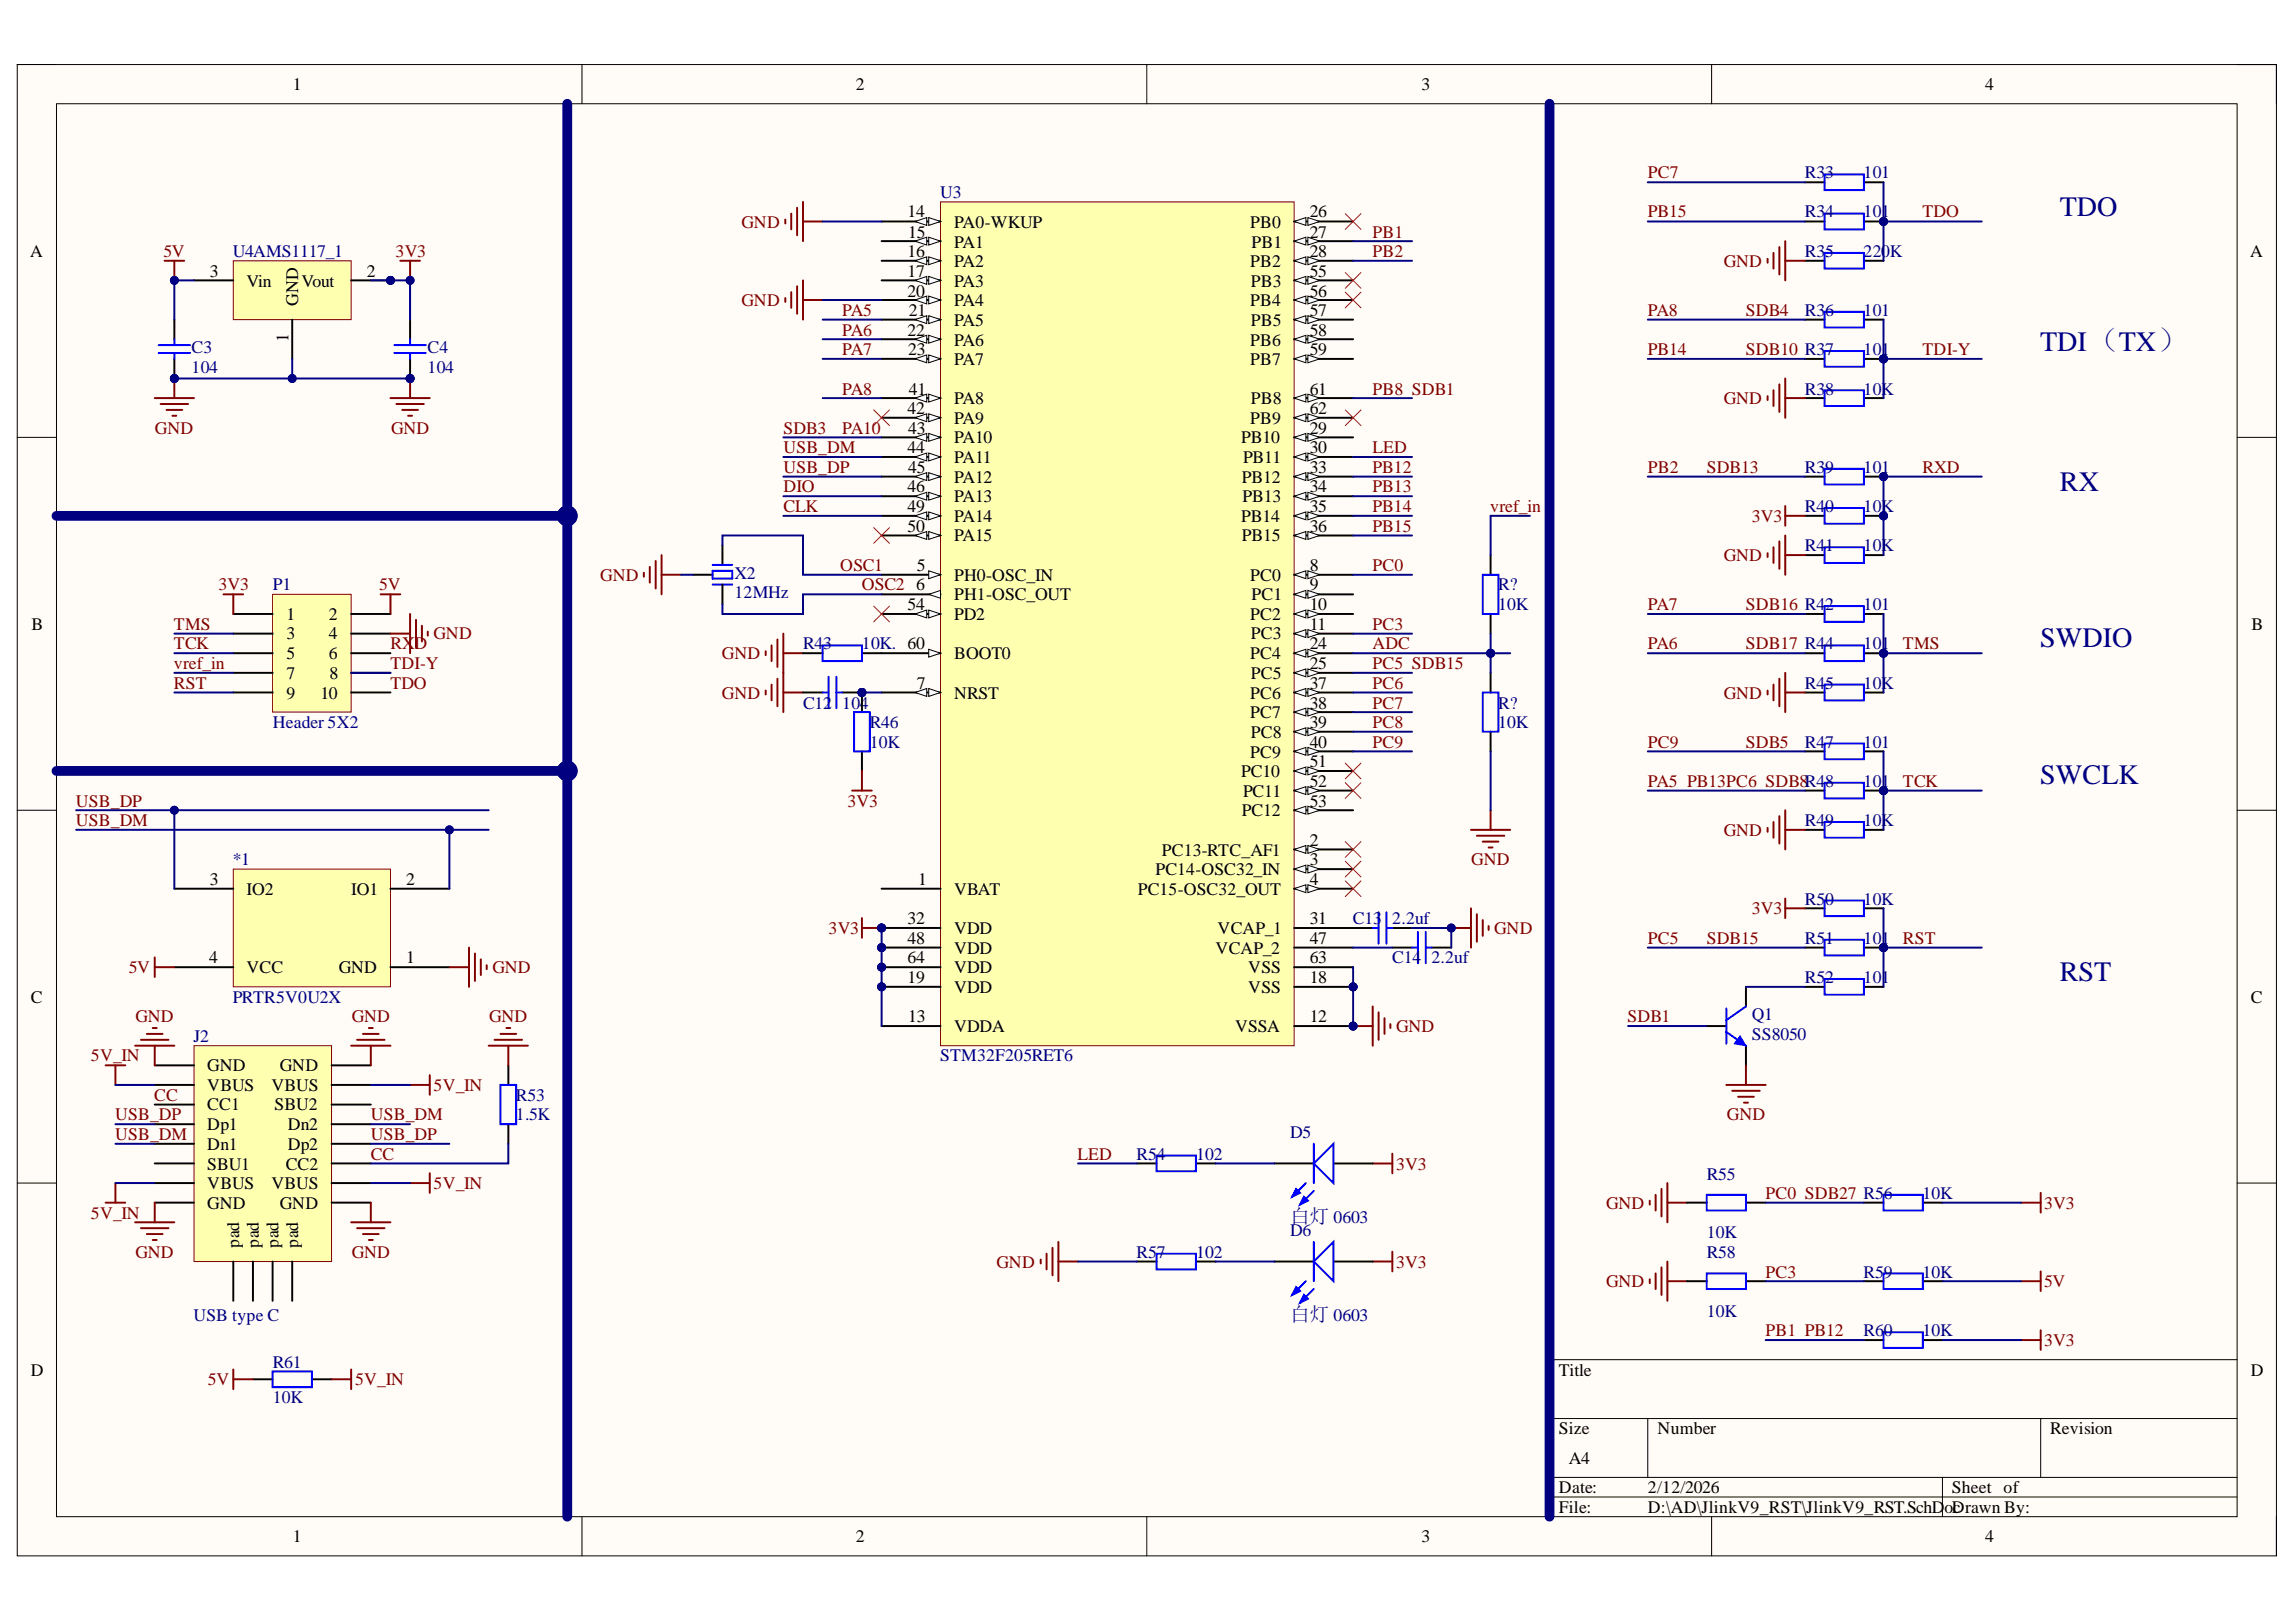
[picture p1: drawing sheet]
<svg xmlns="http://www.w3.org/2000/svg" width="297mm" height="210mm" viewBox="0 0 297 210" stroke-linecap="round" stroke-linejoin="round" font-family="sans-serif">
<defs><g id="words">
<g font-size="3.6" fill="#000080">
<text x="266.5" y="27.9">TDO</text>
<text x="263.9" y="45.5">TDI（TX）</text>
<text x="266.5" y="63.5">RX</text>
<text x="263.9" y="83.8">SWDIO</text>
<text x="263.9" y="101.5">SWCLK</text>
<text x="266.5" y="127">RST</text>
</g>
<g font-size="2.5" fill="#000080">
<text x="166.9" y="158.2">白灯 0603</text>
<text x="166.9" y="170.9">白灯 0603</text>
</g>
<g font-size="2.3">
<text x="37.9" y="11.7">1</text>
<text x="110.7" y="11.7">2</text>
<text x="183.9" y="11.7">3</text>
<text x="256.8" y="11.7">4</text>
<text x="117.4" y="28.1">14</text>
<text x="123.4" y="29.5">PA0-WKUP</text>
<text x="161.8" y="29.5">PB0</text>
<text x="169.4" y="28.1">26</text>
<text x="3.9" y="33.3">A</text>
<text x="27.2" y="35.8">3</text>
<text x="47.5" y="35.8">2</text>
<text x="117.4" y="33.3">16</text>
<text x="117.4" y="35.8">17</text>
<text x="117.5" y="30.8">15</text>
<text x="123.4" y="32">PA1</text>
<text x="123.4" y="34.6">PA2</text>
<text x="161.8" y="34.6">PB2</text>
<text x="161.9" y="32">PB1</text>
<text x="169.4" y="30.8">27</text>
<text x="169.4" y="33.3">28</text>
<text x="169.4" y="35.8">55</text>
<text x="291.1" y="33.3">A</text>
<text x="31.9" y="37.1">Vin</text>
<text x="38.6" y="39.6" transform="rotate(-90 38.6 39.6)">GND</text>
<text x="39" y="37.1">Vout</text>
<text x="117.4" y="38.4">20</text>
<text x="117.6" y="40.9">21</text>
<text x="123.4" y="37.1">PA3</text>
<text x="123.4" y="39.6">PA4</text>
<text x="161.8" y="39.6">PB4</text>
<text x="161.8" y="37.1">PB3</text>
<text x="169.4" y="38.4">56</text>
<text x="169.4" y="40.9">57</text>
<text x="37.3" y="44.3" transform="rotate(-90 37.3 44.3)">1</text>
<text x="117.4" y="43.4">22</text>
<text x="117.5" y="46">23</text>
<text x="123.4" y="42.2">PA5</text>
<text x="123.4" y="44.7">PA6</text>
<text x="123.4" y="47.2">PA7</text>
<text x="161.8" y="44.7">PB6</text>
<text x="161.8" y="47.2">PB7</text>
<text x="161.8" y="42.2">PB5</text>
<text x="169.4" y="43.4">58</text>
<text x="169.4" y="46">59</text>
<text x="117.4" y="53.6">42</text>
<text x="117.6" y="51.1">41</text>
<text x="123.4" y="52.3">PA8</text>
<text x="161.8" y="52.3">PB8</text>
<text x="169.4" y="51.1">61</text>
<text x="169.4" y="53.6">62</text>
<text x="117.4" y="58.7">44</text>
<text x="117.5" y="56.1">43</text>
<text x="123.4" y="54.9">PA9</text>
<text x="123.4" y="57.4">PA10</text>
<text x="123.4" y="59.9">PA11</text>
<text x="160.6" y="57.4">PB10</text>
<text x="160.8" y="59.9">PB11</text>
<text x="161.8" y="54.9">PB9</text>
<text x="169.4" y="56.1">29</text>
<text x="169.4" y="58.7">30</text>
<text x="117.4" y="63.7">46</text>
<text x="117.5" y="61.2">45</text>
<text x="123.4" y="62.5">PA12</text>
<text x="123.4" y="65">PA13</text>
<text x="160.7" y="62.5">PB12</text>
<text x="160.7" y="65">PB13</text>
<text x="169.4" y="61.2">33</text>
<text x="169.4" y="63.7">34</text>
<text x="117.4" y="66.3">49</text>
<text x="117.4" y="68.8">50</text>
<text x="123.4" y="67.5">PA14</text>
<text x="123.4" y="70.1">PA15</text>
<text x="160.6" y="67.5">PB14</text>
<text x="160.7" y="70.1">PB15</text>
<text x="169.4" y="66.3">35</text>
<text x="169.4" y="68.8">36</text>
<text x="118.5" y="76.4">6</text>
<text x="118.6" y="73.9">5</text>
<text x="123.4" y="75.1">PH0-OSC_IN</text>
<text x="123.4" y="77.7">PH1-OSC_OUT</text>
<text x="161.8" y="75.1">PC0</text>
<text x="161.9" y="77.7">PC1</text>
<text x="169.4" y="73.9">8</text>
<text x="169.4" y="76.4">9</text>
<text x="4.1" y="81.5">B</text>
<text x="37.1" y="80.2">1</text>
<text x="37.1" y="82.8">3</text>
<text x="42.6" y="80.2">2</text>
<text x="42.6" y="82.8">4</text>
<text x="117.4" y="78.9">54</text>
<text x="123.4" y="80.2">PD2</text>
<text x="161.8" y="80.2">PC2</text>
<text x="161.8" y="82.8">PC3</text>
<text x="169.4" y="78.9">10</text>
<text x="169.4" y="81.5">11</text>
<text x="291.3" y="81.5">B</text>
<text x="37.1" y="85.3">5</text>
<text x="37.1" y="87.8">7</text>
<text x="42.6" y="85.3">6</text>
<text x="42.6" y="87.8">8</text>
<text x="118.6" y="89.2">7</text>
<text x="123.4" y="85.3">BOOT0</text>
<text x="161.8" y="85.3">PC4</text>
<text x="161.8" y="87.8">PC5</text>
<text x="169.4" y="84">24</text>
<text x="169.4" y="86.6">25</text>
<text x="169.4" y="89.2">37</text>
<text x="37.1" y="90.4">9</text>
<text x="41.5" y="90.4">10</text>
<text x="123.4" y="90.4">NRST</text>
<text x="161.8" y="90.4">PC6</text>
<text x="161.8" y="93">PC7</text>
<text x="161.8" y="95.5">PC8</text>
<text x="169.4" y="91.7">38</text>
<text x="169.4" y="94.2">39</text>
<text x="160.6" y="100.6">PC10</text>
<text x="161.8" y="98.1">PC9</text>
<text x="169.4" y="96.8">40</text>
<text x="169.4" y="99.3">51</text>
<text x="169.4" y="101.9">52</text>
<text x="160.7" y="105.7">PC12</text>
<text x="160.8" y="103.1">PC11</text>
<text x="169.4" y="104.4">53</text>
<text x="149.5" y="113.3">PC14-OSC32_IN</text>
<text x="150.3" y="110.7">PC13-RTC_AF1</text>
<text x="169.4" y="109.5">2</text>
<text x="169.4" y="112">3</text>
<text x="27.2" y="114.5">3</text>
<text x="31.9" y="115.8">IO2</text>
<text x="45.4" y="115.8">IO1</text>
<text x="52.5" y="114.5">2</text>
<text x="117.4" y="119.6">32</text>
<text x="118.8" y="114.5">1</text>
<text x="123.4" y="115.8">VBAT</text>
<text x="147.2" y="115.8">PC15-OSC32_OUT</text>
<text x="169.4" y="114.5">4</text>
<text x="169.4" y="119.6">31</text>
<text x="27.1" y="124.7">4</text>
<text x="31.9" y="125.9">VCC</text>
<text x="43.8" y="125.9">GND</text>
<text x="52.5" y="124.7">1</text>
<text x="117.4" y="122.1">48</text>
<text x="117.4" y="124.7">64</text>
<text x="123.4" y="120.9">VDD</text>
<text x="123.4" y="123.4">VDD</text>
<text x="123.4" y="125.9">VDD</text>
<text x="157.3" y="123.4">VCAP_2</text>
<text x="157.5" y="120.9">VCAP_1</text>
<text x="161.5" y="125.9">VSS</text>
<text x="169.4" y="122.1">47</text>
<text x="169.4" y="124.7">63</text>
<text x="4" y="129.7">C</text>
<text x="117.4" y="127.2">19</text>
<text x="123.4" y="128.5">VDD</text>
<text x="161.5" y="128.5">VSS</text>
<text x="169.4" y="127.2">18</text>
<text x="291.2" y="129.7">C</text>
<text x="117.5" y="132.3">13</text>
<text x="123.4" y="133.6">VDDA</text>
<text x="159.8" y="133.6">VSSA</text>
<text x="169.4" y="132.3">12</text>
<text x="26.8" y="138.6">GND</text>
<text x="26.8" y="141.2">VBUS</text>
<text x="26.8" y="143.7">CC1</text>
<text x="35.1" y="141.2">VBUS</text>
<text x="35.5" y="143.7">SBU2</text>
<text x="36.2" y="138.6">GND</text>
<text x="26.8" y="146.2">Dp1</text>
<text x="26.8" y="148.9">Dn1</text>
<text x="37.2" y="148.9">Dp2</text>
<text x="37.2" y="146.2">Dn2</text>
<text x="26.8" y="151.4">SBU1</text>
<text x="26.8" y="153.9">VBUS</text>
<text x="35.1" y="153.9">VBUS</text>
<text x="37" y="151.4">CC2</text>
<text x="26.8" y="156.5">GND</text>
<text x="31" y="161.4" transform="rotate(-90 31 161.4)">pad</text>
<text x="33.5" y="161.4" transform="rotate(-90 33.5 161.4)">pad</text>
<text x="36" y="161.4" transform="rotate(-90 36 161.4)">pad</text>
<text x="36.2" y="156.5">GND</text>
<text x="38.6" y="161.4" transform="rotate(-90 38.6 161.4)">pad</text>
<text x="4" y="178">D</text>
<text x="201.7" y="178">Title</text>
<text x="291.2" y="178">D</text>
<text x="201.7" y="185.6">Size</text>
<text x="214.5" y="185.6">Number</text>
<text x="265.2" y="185.6">Revision</text>
<text x="203" y="189.4">A4</text>
<text x="201.7" y="193.2">Date:</text>
<text x="201.7" y="195.8">File:</text>
<text x="213.2" y="193.2">2/12/2026</text>
<text x="213.2" y="195.8">D:\AD\JlinkV9_RST\JlinkV9_RST.SchD</text>
<text x="251.5" y="195.8">oDrawn By:</text>
<text x="252.5" y="193.2">Sheet of</text>
<text x="252.6" y="195.8">c</text>
<text x="37.9" y="199.6">1</text>
<text x="110.7" y="199.6">2</text>
<text x="183.9" y="199.6">3</text>
<text x="256.8" y="199.6">4</text>
</g>
<g font-size="2.3" fill="#800000">
<text x="213.2" y="23.1">PC7</text>
<text x="95.9" y="29.5">GND</text>
<text x="213.2" y="28.1">PB15</text>
<text x="248.7" y="28.1">TDO</text>
<text x="21.1" y="33.3">5V</text>
<text x="51.2" y="33.3">3V3</text>
<text x="177.6" y="33.3">PB2</text>
<text x="177.6" y="30.8">PB1</text>
<text x="223" y="34.6">GND</text>
<text x="95.9" y="39.6">GND</text>
<text x="109" y="40.9">PA5</text>
<text x="213.2" y="40.9">PA8</text>
<text x="225.9" y="40.9">SDB4</text>
<text x="109" y="46">PA7</text>
<text x="109" y="43.4">PA6</text>
<text x="213.2" y="46">PB14</text>
<text x="225.9" y="46">SDB10 R3</text>
<text x="248.7" y="46">TDI-Y</text>
<text x="109" y="51.1">PA8</text>
<text x="177.6" y="51.1">PB8 SDB1</text>
<text x="223" y="52.3">GND</text>
<text x="20" y="56.1">GND</text>
<text x="50.6" y="56.1">GND</text>
<text x="101.3" y="58.7">USB_DM</text>
<text x="101.3" y="56.1">SDB3</text>
<text x="109" y="56.1">PA10</text>
<text x="177.6" y="58.7">LED</text>
<text x="101.3" y="61.2">USB_DP</text>
<text x="101.3" y="63.7">DIO</text>
<text x="177.6" y="63.7">PB13</text>
<text x="177.6" y="61.2">PB12</text>
<text x="213.2" y="61.2">PB2</text>
<text x="220.8" y="61.2">SDB13</text>
<text x="248.7" y="61.2">RXD</text>
<text x="101.3" y="66.3">CLK</text>
<text x="177.6" y="66.3">PB14</text>
<text x="177.6" y="68.8">PB15</text>
<text x="192.8" y="66.3">vref_in</text>
<text x="226.6" y="67.5">3V3</text>
<text x="28.3" y="76.4">3V3</text>
<text x="49.1" y="76.4">5V</text>
<text x="77.7" y="75.1">GND</text>
<text x="108.7" y="73.9">OSC1</text>
<text x="111.5" y="76.4">OSC2</text>
<text x="177.6" y="73.9">PC0</text>
<text x="223" y="72.6">GND</text>
<text x="22.5" y="81.5">TMS</text>
<text x="56.1" y="82.8">GND</text>
<text x="177.6" y="81.5">PC3</text>
<text x="213.2" y="78.9">PA7</text>
<text x="225.9" y="78.9">SDB16 R4</text>
<text x="22.5" y="84">TCK</text>
<text x="22.5" y="89.2">RST</text>
<text x="22.5" y="86.6">vref_in</text>
<text x="50.5" y="89.2">TDO</text>
<text x="50.5" y="84">RX</text>
<text x="50.5" y="86.6">TDI-Y</text>
<text x="53.6" y="84">D</text>
<text x="93.4" y="85.3">GND</text>
<text x="177.6" y="89.2">PC6</text>
<text x="177.6" y="86.6">PC5 SDB15</text>
<text x="177.6" y="84">ADC</text>
<text x="213.2" y="84">PA6</text>
<text x="225.9" y="84">SDB17 R4</text>
<text x="246.2" y="84">TMS</text>
<text x="93.4" y="90.4">GND</text>
<text x="177.6" y="91.7">PC7</text>
<text x="177.6" y="94.2">PC8</text>
<text x="223" y="90.4">GND</text>
<text x="177.6" y="96.8">PC9</text>
<text x="213.2" y="101.9">PA5 PB13PC6 SDB8R4</text>
<text x="213.2" y="96.8">PC9</text>
<text x="225.9" y="96.8">SDB5</text>
<text x="246.2" y="101.9">TCK</text>
<text x="9.8" y="106.9">USB_DM</text>
<text x="9.8" y="104.4">USB_DP</text>
<text x="109.6" y="104.4">3V3</text>
<text x="190.3" y="112">GND</text>
<text x="223" y="108.2">GND</text>
<text x="226.6" y="118.3">3V3</text>
<text x="16.7" y="125.9">5V</text>
<text x="63.7" y="125.9">GND</text>
<text x="107.2" y="120.9">3V3</text>
<text x="193.3" y="120.9">GND</text>
<text x="213.2" y="122.1">PC5</text>
<text x="220.8" y="122.1">SDB15</text>
<text x="246.2" y="122.1">RST</text>
<text x="11.8" y="137.4">5V_IN</text>
<text x="17.5" y="132.3">GND</text>
<text x="45.5" y="132.3">GND</text>
<text x="63.3" y="132.3">GND</text>
<text x="180.6" y="133.6">GND</text>
<text x="210.6" y="132.3">SDB1</text>
<text x="20" y="142.4">CC</text>
<text x="56.1" y="141.2">5V_IN</text>
<text x="14.9" y="145">USB_DP</text>
<text x="14.9" y="147.5">USB_DM</text>
<text x="48" y="145">USB_DM</text>
<text x="48" y="147.5">USB_DP</text>
<text x="223.4" y="145">GND</text>
<text x="48" y="150.1">CC</text>
<text x="56.1" y="153.9">5V_IN</text>
<text x="139.4" y="150.1">LED</text>
<text x="180.6" y="151.4">3V3</text>
<text x="228.4" y="155.2">PC0 SDB27 R5</text>
<text x="11.8" y="157.7">5V_IN</text>
<text x="207.8" y="156.5">GND</text>
<text x="264.5" y="156.5">3V3</text>
<text x="17.5" y="162.8">GND</text>
<text x="45.5" y="162.8">GND</text>
<text x="128.9" y="164.1">GND</text>
<text x="180.6" y="164.1">3V3</text>
<text x="207.8" y="166.6">GND</text>
<text x="228.4" y="165.3">PC3</text>
<text x="264.5" y="166.6">5V</text>
<text x="228.4" y="172.9">PB1 PB12</text>
<text x="26.9" y="179.3">5V</text>
<text x="45.9" y="179.3">5V_IN</text>
<text x="264.5" y="174.2">3V3</text>
</g>
<g font-size="2.3" fill="#000080">
<text x="233.5" y="23.1">R3</text>
<text x="236.1" y="23.1">3</text>
<text x="241.1" y="23.1">101</text>
<text x="121.7" y="25.6">U3</text>
<text x="233.5" y="28.1">R3</text>
<text x="236.1" y="28.1">4</text>
<text x="241.1" y="28.1">101</text>
<text x="30.1" y="33.3">U4AMS1117_1</text>
<text x="233.5" y="33.3">R3</text>
<text x="236.1" y="33.3">5</text>
<text x="241.1" y="33.3">220K</text>
<text x="233.5" y="40.9">R3</text>
<text x="236.1" y="40.9">6</text>
<text x="241.1" y="40.9">101</text>
<text x="24.8" y="45.7">C3</text>
<text x="55.3" y="45.7">C4</text>
<text x="236.1" y="46">7</text>
<text x="241.1" y="46">101</text>
<text x="24.8" y="48.3">104</text>
<text x="55.3" y="48.3">104</text>
<text x="233.5" y="51.1">R3</text>
<text x="236.1" y="51.1">8</text>
<text x="241.1" y="51.1">10K</text>
<text x="233.5" y="61.2">R3</text>
<text x="236.1" y="61.2">9</text>
<text x="241.1" y="61.2">101</text>
<text x="233.5" y="66.3">R4</text>
<text x="233.5" y="71.3">R4</text>
<text x="236.1" y="66.3">0</text>
<text x="236.1" y="71.3">1</text>
<text x="241.1" y="66.3">10K</text>
<text x="241.1" y="71.3">10K</text>
<text x="35.3" y="76.4">P1</text>
<text x="95" y="74.9">X2</text>
<text x="95" y="77.4">12MHz</text>
<text x="193.8" y="76.4">R?</text>
<text x="193.8" y="78.9">10K</text>
<text x="236.1" y="78.9">2</text>
<text x="241.1" y="78.9">101</text>
<text x="103.9" y="84">R4</text>
<text x="106.5" y="84">3</text>
<text x="111.5" y="84">10K. 60</text>
<text x="233.5" y="89.2">R4</text>
<text x="236.1" y="84">4</text>
<text x="236.1" y="89.2">5</text>
<text x="241.1" y="84">101</text>
<text x="241.1" y="89.2">10K</text>
<text x="35.3" y="94.2">Header 5X2</text>
<text x="103.9" y="91.7">C12</text>
<text x="109" y="91.7">104</text>
<text x="112.5" y="94.2">R46</text>
<text x="193.8" y="94.2">10K</text>
<text x="193.8" y="91.7">R?</text>
<text x="112.5" y="96.8">10K</text>
<text x="233.5" y="96.8">R4</text>
<text x="236.1" y="101.9">8</text>
<text x="236.1" y="96.8">7</text>
<text x="241.1" y="101.9">101</text>
<text x="241.1" y="96.8">101</text>
<text x="233.5" y="106.9">R4</text>
<text x="236.1" y="106.9">9</text>
<text x="241.1" y="106.9">10K</text>
<text x="30.1" y="112">*1</text>
<text x="175" y="119.6">C13</text>
<text x="180.1" y="119.6">2.2uf</text>
<text x="233.5" y="117.1">R5</text>
<text x="236.1" y="117.1">0</text>
<text x="241.1" y="117.1">10K</text>
<text x="180.1" y="124.7">C14</text>
<text x="185.2" y="124.7">2.2uf</text>
<text x="233.5" y="122.1">R5</text>
<text x="236.1" y="122.1">1</text>
<text x="241.1" y="122.1">101</text>
<text x="30.1" y="129.7">PRTR5V0U2X</text>
<text x="233.5" y="127.2">R5</text>
<text x="236.1" y="127.2">2</text>
<text x="241.1" y="127.2">101</text>
<text x="25" y="134.8">J2</text>
<text x="121.7" y="137.4">STM32F205RET6</text>
<text x="226.6" y="132">Q1</text>
<text x="226.6" y="134.6">SS8050</text>
<text x="66.7" y="142.4">R53</text>
<text x="66.7" y="145">1.5K</text>
<text x="166.9" y="147.2">D5</text>
<text x="147" y="150.1">R5</text>
<text x="149.7" y="150.1">4</text>
<text x="154.7" y="150.1">102</text>
<text x="220.8" y="152.7">R55</text>
<text x="243.7" y="155.2">6</text>
<text x="248.7" y="155.2">10K</text>
<text x="166.9" y="160">D6</text>
<text x="220.8" y="160.3">10K</text>
<text x="147" y="162.8">R5</text>
<text x="149.7" y="162.8">7</text>
<text x="154.7" y="162.8">102</text>
<text x="220.8" y="162.8">R58</text>
<text x="241.1" y="165.3">R5</text>
<text x="243.7" y="165.3">9</text>
<text x="248.7" y="165.3">10K</text>
<text x="25" y="170.9">USB type C</text>
<text x="220.8" y="170.4">10K</text>
<text x="241.1" y="172.9">R6</text>
<text x="243.7" y="172.9">0</text>
<text x="248.7" y="172.9">10K</text>
<text x="35.3" y="177">R61</text>
<text x="35.3" y="181.6">10K</text>
</g>
</g></defs>
<path d="M2.2 8.4h292.3v192.9h-292.3z" fill-rule="evenodd" fill="#fffcf8"/>
<path d="M2.2 8.4h292.3v192.9h-292.3z" fill="none" stroke="#000" stroke-width=".13"/>
<path d="M7.3 13.4h282.1v182.9h-282.1z" fill-rule="evenodd" fill="#fffcf8"/>
<g fill="none" stroke="#000" stroke-width=".13">
<path d="M2.2 8.3h5.1M7.3 13.4h282.1v182.9h-282.1zM75.3 8.3v5.1M148.4 8.3v5.1M221.4 8.4v5M289.4 8.4h5.1v5M2.2 56.6h5.1M289.4 56.6h5.1M2.2 104.9h5.1M289.4 104.9h5.1M2.2 153.1h5.1M289.4 153.1h5.1"/>
<path d="M289.4 176h-88.9v20.3M75.3 196.3v5M148.4 196.3v5M200.5 183.6h88.9M200.5 191.2h88.9M200.5 193.7h88.9M213.2 183.6v7.6M221.4 196.3v5M251.3 191.2v5.1M264 183.6v7.6M294.5 196.3v5"/>
</g>
<circle cx="114.1" cy="120.1" r=".51" fill="#000080"/>
<circle cx="114.1" cy="120.1" r=".51" fill="none" stroke="#000080" stroke-width=".13"/>
<circle cx="114.1" cy="122.6" r=".51" fill="#000080"/>
<circle cx="114.1" cy="122.6" r=".51" fill="none" stroke="#000080" stroke-width=".13"/>
<circle cx="114.1" cy="125.2" r=".51" fill="#000080"/>
<circle cx="114.1" cy="125.2" r=".51" fill="none" stroke="#000080" stroke-width=".13"/>
<circle cx="114.1" cy="127.7" r=".51" fill="#000080"/>
<circle cx="114.1" cy="127.7" r=".51" fill="none" stroke="#000080" stroke-width=".13"/>
<circle cx="175.1" cy="127.7" r=".51" fill="#000080"/>
<circle cx="175.1" cy="127.7" r=".51" fill="none" stroke="#000080" stroke-width=".13"/>
<circle cx="175.1" cy="132.8" r=".51" fill="#000080"/>
<circle cx="175.1" cy="132.8" r=".51" fill="none" stroke="#000080" stroke-width=".13"/>
<path d="M121.7 26.1h45.7v109.2h-45.7z" fill-rule="evenodd" fill="#ffffb0"/>
<path d="M121.7 26.1h45.7v109.2h-45.7z" fill="none" stroke="#800000" stroke-width=".13"/>
<path d="M114.1 84.5h7.6" fill="none" stroke="#000" stroke-width=".25"/>
<path d="M120.2 84l1.5 .5-1.5 .5z" fill="#f8fcff"/>
<path d="M120.2 84l1.5 .5-1.5 .5z" fill="none" stroke="#000" stroke-width=".13"/>
<path d="M114.1 89.6h7.6" fill="none" stroke="#000" stroke-width=".25"/>
<path d="M120.2 89.1l1.5 .5-1.5 .5z" fill="#f8fcff"/>
<path d="M120.2 89.1l1.5 .5-1.5 .5z" fill="none" stroke="#000" stroke-width=".13"/>
<path d="M118.4 89.6l1.5-.5v1z" fill="#f8fcff"/>
<path d="M118.4 89.6l1.5-.5v1z" fill="none" stroke="#000" stroke-width=".13"/>
<path d="M114.1 74.4h7.6" fill="none" stroke="#000" stroke-width=".25"/>
<path d="M120.2 73.9l1.5 .5-1.5 .5z" fill="#f8fcff"/>
<path d="M120.2 73.9l1.5 .5-1.5 .5z" fill="none" stroke="#000" stroke-width=".13"/>
<path d="M114.1 76.9h7.6" fill="none" stroke="#000" stroke-width=".25"/>
<path d="M120.2 76.9l1.5-.5v1z" fill="#f8fcff"/>
<path d="M120.2 76.9l1.5-.5v1z" fill="none" stroke="#000" stroke-width=".13"/>
<path d="M114.1 28.7h7.6" fill="none" stroke="#000" stroke-width=".25"/>
<path d="M120.2 28.2l1.5 .5-1.5 .5z" fill="#f8fcff"/>
<path d="M120.2 28.2l1.5 .5-1.5 .5z" fill="none" stroke="#000" stroke-width=".13"/>
<path d="M118.4 28.7l1.5-.5v1z" fill="#f8fcff"/>
<path d="M118.4 28.7l1.5-.5v1z" fill="none" stroke="#000" stroke-width=".13"/>
<path d="M114.1 31.2h7.6" fill="none" stroke="#000" stroke-width=".25"/>
<path d="M120.2 30.7l1.5 .5-1.5 .5z" fill="#f8fcff"/>
<path d="M120.2 30.7l1.5 .5-1.5 .5z" fill="none" stroke="#000" stroke-width=".13"/>
<path d="M118.4 31.2l1.5-.5v1z" fill="#f8fcff"/>
<path d="M118.4 31.2l1.5-.5v1z" fill="none" stroke="#000" stroke-width=".13"/>
<path d="M114.1 33.7h7.6" fill="none" stroke="#000" stroke-width=".25"/>
<path d="M120.2 33.2l1.5 .5-1.5 .6z" fill="#f8fcff"/>
<path d="M120.2 33.2l1.5 .5-1.5 .6z" fill="none" stroke="#000" stroke-width=".13"/>
<path d="M118.4 33.7l1.5-.5v1.1z" fill="#f8fcff"/>
<path d="M118.4 33.7l1.5-.5v1.1z" fill="none" stroke="#000" stroke-width=".13"/>
<path d="M114.1 36.3h7.6" fill="none" stroke="#000" stroke-width=".25"/>
<path d="M120.2 35.8l1.5 .5-1.5 .5z" fill="#f8fcff"/>
<path d="M120.2 35.8l1.5 .5-1.5 .5z" fill="none" stroke="#000" stroke-width=".13"/>
<path d="M118.4 36.3l1.5-.5v1z" fill="#f8fcff"/>
<path d="M118.4 36.3l1.5-.5v1z" fill="none" stroke="#000" stroke-width=".13"/>
<path d="M114.1 38.8h7.6" fill="none" stroke="#000" stroke-width=".25"/>
<path d="M120.2 38.3l1.5 .5-1.5 .5z" fill="#f8fcff"/>
<path d="M120.2 38.3l1.5 .5-1.5 .5z" fill="none" stroke="#000" stroke-width=".13"/>
<path d="M118.4 38.8l1.5-.5v1z" fill="#f8fcff"/>
<path d="M118.4 38.8l1.5-.5v1z" fill="none" stroke="#000" stroke-width=".13"/>
<path d="M114.1 41.4h7.6" fill="none" stroke="#000" stroke-width=".25"/>
<path d="M120.2 40.9l1.5 .5-1.5 .5z" fill="#f8fcff"/>
<path d="M120.2 40.9l1.5 .5-1.5 .5z" fill="none" stroke="#000" stroke-width=".13"/>
<path d="M118.4 41.4l1.5-.5v1z" fill="#f8fcff"/>
<path d="M118.4 41.4l1.5-.5v1z" fill="none" stroke="#000" stroke-width=".13"/>
<path d="M114.1 43.9h7.6" fill="none" stroke="#000" stroke-width=".25"/>
<path d="M120.2 43.4l1.5 .5-1.5 .5z" fill="#f8fcff"/>
<path d="M120.2 43.4l1.5 .5-1.5 .5z" fill="none" stroke="#000" stroke-width=".13"/>
<path d="M118.4 43.9l1.5-.5v1z" fill="#f8fcff"/>
<path d="M118.4 43.9l1.5-.5v1z" fill="none" stroke="#000" stroke-width=".13"/>
<path d="M114.1 46.4h7.6" fill="none" stroke="#000" stroke-width=".25"/>
<path d="M120.2 45.9l1.5 .5-1.5 .5z" fill="#f8fcff"/>
<path d="M120.2 45.9l1.5 .5-1.5 .5z" fill="none" stroke="#000" stroke-width=".13"/>
<path d="M118.4 46.4l1.5-.5v1z" fill="#f8fcff"/>
<path d="M118.4 46.4l1.5-.5v1z" fill="none" stroke="#000" stroke-width=".13"/>
<path d="M114.1 51.5h7.6" fill="none" stroke="#000" stroke-width=".25"/>
<path d="M120.2 51l1.5 .5-1.5 .5z" fill="#f8fcff"/>
<path d="M120.2 51l1.5 .5-1.5 .5z" fill="none" stroke="#000" stroke-width=".13"/>
<path d="M118.4 51.5l1.5-.5v1z" fill="#f8fcff"/>
<path d="M118.4 51.5l1.5-.5v1z" fill="none" stroke="#000" stroke-width=".13"/>
<path d="M114.1 54.1h7.6" fill="none" stroke="#000" stroke-width=".25"/>
<path d="M120.2 53.6l1.5 .5-1.5 .5z" fill="#f8fcff"/>
<path d="M120.2 53.6l1.5 .5-1.5 .5z" fill="none" stroke="#000" stroke-width=".13"/>
<path d="M118.4 54.1l1.5-.5v1z" fill="#f8fcff"/>
<path d="M118.4 54.1l1.5-.5v1z" fill="none" stroke="#000" stroke-width=".13"/>
<path d="M114.1 56.6h7.6" fill="none" stroke="#000" stroke-width=".25"/>
<path d="M120.2 56.1l1.5 .5-1.5 .5z" fill="#f8fcff"/>
<path d="M120.2 56.1l1.5 .5-1.5 .5z" fill="none" stroke="#000" stroke-width=".13"/>
<path d="M118.4 56.6l1.5-.5v1z" fill="#f8fcff"/>
<path d="M118.4 56.6l1.5-.5v1z" fill="none" stroke="#000" stroke-width=".13"/>
<path d="M114.1 59.1h7.6" fill="none" stroke="#000" stroke-width=".25"/>
<path d="M120.2 58.6l1.5 .5-1.5 .5z" fill="#f8fcff"/>
<path d="M120.2 58.6l1.5 .5-1.5 .5z" fill="none" stroke="#000" stroke-width=".13"/>
<path d="M118.4 59.1l1.5-.5v1z" fill="#f8fcff"/>
<path d="M118.4 59.1l1.5-.5v1z" fill="none" stroke="#000" stroke-width=".13"/>
<path d="M114.1 61.7h7.6" fill="none" stroke="#000" stroke-width=".25"/>
<path d="M120.2 61.2l1.5 .5-1.5 .5z" fill="#f8fcff"/>
<path d="M120.2 61.2l1.5 .5-1.5 .5z" fill="none" stroke="#000" stroke-width=".13"/>
<path d="M118.4 61.7l1.5-.5v1z" fill="#f8fcff"/>
<path d="M118.4 61.7l1.5-.5v1z" fill="none" stroke="#000" stroke-width=".13"/>
<path d="M114.1 64.2h7.6" fill="none" stroke="#000" stroke-width=".25"/>
<path d="M120.2 63.7l1.5 .5-1.5 .5z" fill="#f8fcff"/>
<path d="M120.2 63.7l1.5 .5-1.5 .5z" fill="none" stroke="#000" stroke-width=".13"/>
<path d="M118.4 64.2l1.5-.5v1z" fill="#f8fcff"/>
<path d="M118.4 64.2l1.5-.5v1z" fill="none" stroke="#000" stroke-width=".13"/>
<path d="M114.1 66.8h7.6" fill="none" stroke="#000" stroke-width=".25"/>
<path d="M120.2 66.2l1.5 .6-1.5 .5z" fill="#f8fcff"/>
<path d="M120.2 66.2l1.5 .6-1.5 .5z" fill="none" stroke="#000" stroke-width=".13"/>
<path d="M118.4 66.8l1.5-.6v1.1z" fill="#f8fcff"/>
<path d="M118.4 66.8l1.5-.6v1.1z" fill="none" stroke="#000" stroke-width=".13"/>
<path d="M114.1 69.3h7.6" fill="none" stroke="#000" stroke-width=".25"/>
<path d="M120.2 68.8l1.5 .5-1.5 .5z" fill="#f8fcff"/>
<path d="M120.2 68.8l1.5 .5-1.5 .5z" fill="none" stroke="#000" stroke-width=".13"/>
<path d="M118.4 69.3l1.5-.5v1z" fill="#f8fcff"/>
<path d="M118.4 69.3l1.5-.5v1z" fill="none" stroke="#000" stroke-width=".13"/>
<path d="M167.4 28.7h7.7" fill="none" stroke="#000" stroke-width=".25"/>
<path d="M167.4 28.7l1.5-.5v1z" fill="#f8fcff"/>
<path d="M167.4 28.7l1.5-.5v1z" fill="none" stroke="#000" stroke-width=".13"/>
<path d="M169.2 28.2l1.5 .5-1.5 .5z" fill="#f8fcff"/>
<path d="M169.2 28.2l1.5 .5-1.5 .5z" fill="none" stroke="#000" stroke-width=".13"/>
<path d="M167.4 31.2h7.7" fill="none" stroke="#000" stroke-width=".25"/>
<path d="M167.4 31.2l1.5-.5v1z" fill="#f8fcff"/>
<path d="M167.4 31.2l1.5-.5v1z" fill="none" stroke="#000" stroke-width=".13"/>
<path d="M169.2 30.7l1.5 .5-1.5 .5z" fill="#f8fcff"/>
<path d="M169.2 30.7l1.5 .5-1.5 .5z" fill="none" stroke="#000" stroke-width=".13"/>
<path d="M167.4 33.7h7.7" fill="none" stroke="#000" stroke-width=".25"/>
<path d="M167.4 33.7l1.5-.5v1.1z" fill="#f8fcff"/>
<path d="M167.4 33.7l1.5-.5v1.1z" fill="none" stroke="#000" stroke-width=".13"/>
<path d="M169.2 33.2l1.5 .5-1.5 .6z" fill="#f8fcff"/>
<path d="M169.2 33.2l1.5 .5-1.5 .6z" fill="none" stroke="#000" stroke-width=".13"/>
<path d="M167.4 36.3h7.7" fill="none" stroke="#000" stroke-width=".25"/>
<path d="M167.4 36.3l1.5-.5v1z" fill="#f8fcff"/>
<path d="M167.4 36.3l1.5-.5v1z" fill="none" stroke="#000" stroke-width=".13"/>
<path d="M169.2 35.8l1.5 .5-1.5 .5z" fill="#f8fcff"/>
<path d="M169.2 35.8l1.5 .5-1.5 .5z" fill="none" stroke="#000" stroke-width=".13"/>
<path d="M167.4 38.8h7.7" fill="none" stroke="#000" stroke-width=".25"/>
<path d="M167.4 38.8l1.5-.5v1z" fill="#f8fcff"/>
<path d="M167.4 38.8l1.5-.5v1z" fill="none" stroke="#000" stroke-width=".13"/>
<path d="M169.2 38.3l1.5 .5-1.5 .5z" fill="#f8fcff"/>
<path d="M169.2 38.3l1.5 .5-1.5 .5z" fill="none" stroke="#000" stroke-width=".13"/>
<path d="M167.4 41.4h7.7" fill="none" stroke="#000" stroke-width=".25"/>
<path d="M167.4 41.4l1.5-.5v1z" fill="#f8fcff"/>
<path d="M167.4 41.4l1.5-.5v1z" fill="none" stroke="#000" stroke-width=".13"/>
<path d="M169.2 40.9l1.5 .5-1.5 .5z" fill="#f8fcff"/>
<path d="M169.2 40.9l1.5 .5-1.5 .5z" fill="none" stroke="#000" stroke-width=".13"/>
<path d="M167.4 43.9h7.7" fill="none" stroke="#000" stroke-width=".25"/>
<path d="M167.4 43.9l1.5-.5v1z" fill="#f8fcff"/>
<path d="M167.4 43.9l1.5-.5v1z" fill="none" stroke="#000" stroke-width=".13"/>
<path d="M169.2 43.4l1.5 .5-1.5 .5z" fill="#f8fcff"/>
<path d="M169.2 43.4l1.5 .5-1.5 .5z" fill="none" stroke="#000" stroke-width=".13"/>
<path d="M167.4 46.4h7.7" fill="none" stroke="#000" stroke-width=".25"/>
<path d="M167.4 46.4l1.5-.5v1z" fill="#f8fcff"/>
<path d="M167.4 46.4l1.5-.5v1z" fill="none" stroke="#000" stroke-width=".13"/>
<path d="M169.2 45.9l1.5 .5-1.5 .5z" fill="#f8fcff"/>
<path d="M169.2 45.9l1.5 .5-1.5 .5z" fill="none" stroke="#000" stroke-width=".13"/>
<path d="M167.4 51.5h7.7" fill="none" stroke="#000" stroke-width=".25"/>
<path d="M167.4 51.5l1.5-.5v1z" fill="#f8fcff"/>
<path d="M167.4 51.5l1.5-.5v1z" fill="none" stroke="#000" stroke-width=".13"/>
<path d="M169.2 51l1.5 .5-1.5 .5z" fill="#f8fcff"/>
<path d="M169.2 51l1.5 .5-1.5 .5z" fill="none" stroke="#000" stroke-width=".13"/>
<path d="M167.4 54.1h7.7" fill="none" stroke="#000" stroke-width=".25"/>
<path d="M167.4 54.1l1.5-.5v1z" fill="#f8fcff"/>
<path d="M167.4 54.1l1.5-.5v1z" fill="none" stroke="#000" stroke-width=".13"/>
<path d="M169.2 53.6l1.5 .5-1.5 .5z" fill="#f8fcff"/>
<path d="M169.2 53.6l1.5 .5-1.5 .5z" fill="none" stroke="#000" stroke-width=".13"/>
<path d="M167.4 56.6h7.7" fill="none" stroke="#000" stroke-width=".25"/>
<path d="M167.4 56.6l1.5-.5v1z" fill="#f8fcff"/>
<path d="M167.4 56.6l1.5-.5v1z" fill="none" stroke="#000" stroke-width=".13"/>
<path d="M169.2 56.1l1.5 .5-1.5 .5z" fill="#f8fcff"/>
<path d="M169.2 56.1l1.5 .5-1.5 .5z" fill="none" stroke="#000" stroke-width=".13"/>
<path d="M167.4 59.1h7.7" fill="none" stroke="#000" stroke-width=".25"/>
<path d="M167.4 59.1l1.5-.5v1z" fill="#f8fcff"/>
<path d="M167.4 59.1l1.5-.5v1z" fill="none" stroke="#000" stroke-width=".13"/>
<path d="M169.2 58.6l1.5 .5-1.5 .5z" fill="#f8fcff"/>
<path d="M169.2 58.6l1.5 .5-1.5 .5z" fill="none" stroke="#000" stroke-width=".13"/>
<path d="M167.4 61.7h7.7" fill="none" stroke="#000" stroke-width=".25"/>
<path d="M167.4 61.7l1.5-.5v1z" fill="#f8fcff"/>
<path d="M167.4 61.7l1.5-.5v1z" fill="none" stroke="#000" stroke-width=".13"/>
<path d="M169.2 61.2l1.5 .5-1.5 .5z" fill="#f8fcff"/>
<path d="M169.2 61.2l1.5 .5-1.5 .5z" fill="none" stroke="#000" stroke-width=".13"/>
<path d="M167.4 64.2h7.7" fill="none" stroke="#000" stroke-width=".25"/>
<path d="M167.4 64.2l1.5-.5v1z" fill="#f8fcff"/>
<path d="M167.4 64.2l1.5-.5v1z" fill="none" stroke="#000" stroke-width=".13"/>
<path d="M169.2 63.7l1.5 .5-1.5 .5z" fill="#f8fcff"/>
<path d="M169.2 63.7l1.5 .5-1.5 .5z" fill="none" stroke="#000" stroke-width=".13"/>
<path d="M167.4 66.8h7.7" fill="none" stroke="#000" stroke-width=".25"/>
<path d="M167.4 66.8l1.5-.6v1.1z" fill="#f8fcff"/>
<path d="M167.4 66.8l1.5-.6v1.1z" fill="none" stroke="#000" stroke-width=".13"/>
<path d="M169.2 66.2l1.5 .6-1.5 .5z" fill="#f8fcff"/>
<path d="M169.2 66.2l1.5 .6-1.5 .5z" fill="none" stroke="#000" stroke-width=".13"/>
<path d="M167.4 69.3h7.7" fill="none" stroke="#000" stroke-width=".25"/>
<path d="M167.4 69.3l1.5-.5v1z" fill="#f8fcff"/>
<path d="M167.4 69.3l1.5-.5v1z" fill="none" stroke="#000" stroke-width=".13"/>
<path d="M169.2 68.8l1.5 .5-1.5 .5z" fill="#f8fcff"/>
<path d="M169.2 68.8l1.5 .5-1.5 .5z" fill="none" stroke="#000" stroke-width=".13"/>
<path d="M167.4 74.4h7.7" fill="none" stroke="#000" stroke-width=".25"/>
<path d="M167.4 74.4l1.5-.5v1z" fill="#f8fcff"/>
<path d="M167.4 74.4l1.5-.5v1z" fill="none" stroke="#000" stroke-width=".13"/>
<path d="M169.2 73.9l1.5 .5-1.5 .5z" fill="#f8fcff"/>
<path d="M169.2 73.9l1.5 .5-1.5 .5z" fill="none" stroke="#000" stroke-width=".13"/>
<path d="M167.4 76.9h7.7" fill="none" stroke="#000" stroke-width=".25"/>
<path d="M167.4 76.9l1.5-.5v1z" fill="#f8fcff"/>
<path d="M167.4 76.9l1.5-.5v1z" fill="none" stroke="#000" stroke-width=".13"/>
<path d="M169.2 76.4l1.5 .5-1.5 .5z" fill="#f8fcff"/>
<path d="M169.2 76.4l1.5 .5-1.5 .5z" fill="none" stroke="#000" stroke-width=".13"/>
<path d="M167.4 79.5h7.7" fill="none" stroke="#000" stroke-width=".25"/>
<path d="M167.4 79.5l1.5-.6v1.1z" fill="#f8fcff"/>
<path d="M167.4 79.5l1.5-.6v1.1z" fill="none" stroke="#000" stroke-width=".13"/>
<path d="M169.2 78.9l1.5 .6-1.5 .5z" fill="#f8fcff"/>
<path d="M169.2 78.9l1.5 .6-1.5 .5z" fill="none" stroke="#000" stroke-width=".13"/>
<path d="M167.4 82h7.7" fill="none" stroke="#000" stroke-width=".25"/>
<path d="M167.4 82l1.5-.5v1z" fill="#f8fcff"/>
<path d="M167.4 82l1.5-.5v1z" fill="none" stroke="#000" stroke-width=".13"/>
<path d="M169.2 81.5l1.5 .5-1.5 .5z" fill="#f8fcff"/>
<path d="M169.2 81.5l1.5 .5-1.5 .5z" fill="none" stroke="#000" stroke-width=".13"/>
<path d="M167.4 84.5h7.7" fill="none" stroke="#000" stroke-width=".25"/>
<path d="M167.4 84.5l1.5-.5v1z" fill="#f8fcff"/>
<path d="M167.4 84.5l1.5-.5v1z" fill="none" stroke="#000" stroke-width=".13"/>
<path d="M169.2 84l1.5 .5-1.5 .5z" fill="#f8fcff"/>
<path d="M169.2 84l1.5 .5-1.5 .5z" fill="none" stroke="#000" stroke-width=".13"/>
<path d="M167.4 87.1h7.7" fill="none" stroke="#000" stroke-width=".25"/>
<path d="M167.4 87.1l1.5-.5v1z" fill="#f8fcff"/>
<path d="M167.4 87.1l1.5-.5v1z" fill="none" stroke="#000" stroke-width=".13"/>
<path d="M169.2 86.6l1.5 .5-1.5 .5z" fill="#f8fcff"/>
<path d="M169.2 86.6l1.5 .5-1.5 .5z" fill="none" stroke="#000" stroke-width=".13"/>
<path d="M167.4 89.6h7.7" fill="none" stroke="#000" stroke-width=".25"/>
<path d="M167.4 89.6l1.5-.5v1z" fill="#f8fcff"/>
<path d="M167.4 89.6l1.5-.5v1z" fill="none" stroke="#000" stroke-width=".13"/>
<path d="M169.2 89.1l1.5 .5-1.5 .5z" fill="#f8fcff"/>
<path d="M169.2 89.1l1.5 .5-1.5 .5z" fill="none" stroke="#000" stroke-width=".13"/>
<path d="M167.4 92.2h7.7" fill="none" stroke="#000" stroke-width=".25"/>
<path d="M167.4 92.1l1.5-.5v1.1z" fill="#f8fcff"/>
<path d="M167.4 92.1l1.5-.5v1.1z" fill="none" stroke="#000" stroke-width=".13"/>
<path d="M169.2 91.6l1.5 .5-1.5 .6z" fill="#f8fcff"/>
<path d="M169.2 91.6l1.5 .5-1.5 .6z" fill="none" stroke="#000" stroke-width=".13"/>
<path d="M167.4 94.7h7.7" fill="none" stroke="#000" stroke-width=".25"/>
<path d="M167.4 94.7l1.5-.5v1z" fill="#f8fcff"/>
<path d="M167.4 94.7l1.5-.5v1z" fill="none" stroke="#000" stroke-width=".13"/>
<path d="M169.2 94.2l1.5 .5-1.5 .5z" fill="#f8fcff"/>
<path d="M169.2 94.2l1.5 .5-1.5 .5z" fill="none" stroke="#000" stroke-width=".13"/>
<path d="M167.4 97.2h7.7" fill="none" stroke="#000" stroke-width=".25"/>
<path d="M167.4 97.2l1.5-.5v1z" fill="#f8fcff"/>
<path d="M167.4 97.2l1.5-.5v1z" fill="none" stroke="#000" stroke-width=".13"/>
<path d="M169.2 96.7l1.5 .5-1.5 .5z" fill="#f8fcff"/>
<path d="M169.2 96.7l1.5 .5-1.5 .5z" fill="none" stroke="#000" stroke-width=".13"/>
<path d="M167.4 99.8h7.7" fill="none" stroke="#000" stroke-width=".25"/>
<path d="M167.4 99.8l1.5-.5v1z" fill="#f8fcff"/>
<path d="M167.4 99.8l1.5-.5v1z" fill="none" stroke="#000" stroke-width=".13"/>
<path d="M169.2 99.3l1.5 .5-1.5 .5z" fill="#f8fcff"/>
<path d="M169.2 99.3l1.5 .5-1.5 .5z" fill="none" stroke="#000" stroke-width=".13"/>
<path d="M167.4 102.3h7.7" fill="none" stroke="#000" stroke-width=".25"/>
<path d="M167.4 102.3l1.5-.5v1z" fill="#f8fcff"/>
<path d="M167.4 102.3l1.5-.5v1z" fill="none" stroke="#000" stroke-width=".13"/>
<path d="M169.2 101.8l1.5 .5-1.5 .5z" fill="#f8fcff"/>
<path d="M169.2 101.8l1.5 .5-1.5 .5z" fill="none" stroke="#000" stroke-width=".13"/>
<path d="M167.4 104.9h7.7" fill="none" stroke="#000" stroke-width=".25"/>
<path d="M167.4 104.9l1.5-.6v1.1z" fill="#f8fcff"/>
<path d="M167.4 104.9l1.5-.6v1.1z" fill="none" stroke="#000" stroke-width=".13"/>
<path d="M169.2 104.3l1.5 .6-1.5 .5z" fill="#f8fcff"/>
<path d="M169.2 104.3l1.5 .6-1.5 .5z" fill="none" stroke="#000" stroke-width=".13"/>
<path d="M167.4 109.9h7.7" fill="none" stroke="#000" stroke-width=".25"/>
<path d="M167.4 109.9l1.5-.5v1z" fill="#f8fcff"/>
<path d="M167.4 109.9l1.5-.5v1z" fill="none" stroke="#000" stroke-width=".13"/>
<path d="M169.2 109.4l1.5 .5-1.5 .5z" fill="#f8fcff"/>
<path d="M169.2 109.4l1.5 .5-1.5 .5z" fill="none" stroke="#000" stroke-width=".13"/>
<path d="M167.4 112.5h7.7" fill="none" stroke="#000" stroke-width=".25"/>
<path d="M167.4 112.5l1.5-.5v1z" fill="#f8fcff"/>
<path d="M167.4 112.5l1.5-.5v1z" fill="none" stroke="#000" stroke-width=".13"/>
<path d="M169.2 112l1.5 .5-1.5 .5z" fill="#f8fcff"/>
<path d="M169.2 112l1.5 .5-1.5 .5z" fill="none" stroke="#000" stroke-width=".13"/>
<path d="M167.4 115h7.7" fill="none" stroke="#000" stroke-width=".25"/>
<path d="M167.4 115l1.5-.5v1z" fill="#f8fcff"/>
<path d="M167.4 115l1.5-.5v1z" fill="none" stroke="#000" stroke-width=".13"/>
<path d="M169.2 114.5l1.5 .5-1.5 .5z" fill="#f8fcff"/>
<path d="M169.2 114.5l1.5 .5-1.5 .5z" fill="none" stroke="#000" stroke-width=".13"/>
<path d="M114.1 79.5h7.6" fill="none" stroke="#000" stroke-width=".25"/>
<path d="M120.2 78.9l1.5 .6-1.5 .5z" fill="#f8fcff"/>
<path d="M120.2 78.9l1.5 .6-1.5 .5z" fill="none" stroke="#000" stroke-width=".13"/>
<path d="M118.4 79.5l1.5-.6v1.1z" fill="#f8fcff"/>
<path d="M118.4 79.5l1.5-.6v1.1z" fill="none" stroke="#000" stroke-width=".13"/>
<path d="M114.1 115h7.6M114.1 120.1h7.6" fill="none" stroke="#000" stroke-width=".25"/>
<circle cx="114.1" cy="120.1" r=".51" fill="#000080"/>
<circle cx="114.1" cy="120.1" r=".51" fill="none" stroke="#000080" stroke-width=".13"/>
<path d="M114.1 122.6h7.6" fill="none" stroke="#000" stroke-width=".25"/>
<circle cx="114.1" cy="122.6" r=".51" fill="#000080"/>
<circle cx="114.1" cy="122.6" r=".51" fill="none" stroke="#000080" stroke-width=".13"/>
<path d="M114.1 125.2h7.6" fill="none" stroke="#000" stroke-width=".25"/>
<circle cx="114.1" cy="125.2" r=".51" fill="#000080"/>
<circle cx="114.1" cy="125.2" r=".51" fill="none" stroke="#000080" stroke-width=".13"/>
<path d="M114.1 127.7h7.6" fill="none" stroke="#000" stroke-width=".25"/>
<circle cx="114.1" cy="127.7" r=".51" fill="#000080"/>
<circle cx="114.1" cy="127.7" r=".51" fill="none" stroke="#000080" stroke-width=".13"/>
<path d="M114.1 132.8h7.6M167.4 120.1h7.7M167.4 122.6h7.7M167.4 125.2h7.7M167.4 127.7h7.7" fill="none" stroke="#000" stroke-width=".25"/>
<circle cx="175.1" cy="127.7" r=".51" fill="#000080"/>
<circle cx="175.1" cy="127.7" r=".51" fill="none" stroke="#000080" stroke-width=".13"/>
<path d="M167.4 132.8h7.7" fill="none" stroke="#000" stroke-width=".25"/>
<circle cx="175.1" cy="132.8" r=".51" fill="#000080"/>
<circle cx="175.1" cy="132.8" r=".51" fill="none" stroke="#000080" stroke-width=".13"/>
<path d="M99.1 84.3v.5M99.1 89.4v.5M99.8 83.5v2.1M99.8 88.6v2M100.6 82.8v3.5M100.6 87.8v3.6M101.3 82v10.1M101.3 84.5h2.6M101.3 89.6h2.6" fill="none" stroke="#800000" stroke-width=".25"/>
<path d="M103.9 84.5h2.5M111.5 84.5h2.6" fill="none" stroke="#000" stroke-width=".25"/>
<path d="M106.4 83.5h5.1v2.1h-5.1z" fill="none" stroke="#00f" stroke-width=".25"/>
<circle cx="111.5" cy="89.6" r=".51" fill="#000080"/>
<circle cx="111.5" cy="89.6" r=".51" fill="none" stroke="#000080" stroke-width=".13"/>
<path d="M109 89.6h2.5" fill="none" stroke="#000" stroke-width=".25"/>
<circle cx="111.5" cy="89.6" r=".51" fill="#000080"/>
<circle cx="111.5" cy="89.6" r=".51" fill="none" stroke="#000080" stroke-width=".13"/>
<path d="M103.9 89.6h2.5M147.1 150.6h2.5M154.7 150.6h2.6" fill="none" stroke="#000" stroke-width=".25"/>
<path d="M106.4 89.6h.8M107.2 87.6v4M108.2 87.6v4M108.2 89.6h.8M149.6 149.5h5.1v2.1h-5.1z" fill="none" stroke="#00f" stroke-width=".25"/>
<path d="M175.1 132.8h2.5M177.6 130.2v5.1M178.4 131v3.6M179.1 131.8v2M179.9 132.5v.5" fill="none" stroke="#800000" stroke-width=".25"/>
<circle cx="175.1" cy="132.8" r=".51" fill="#000080"/>
<circle cx="175.1" cy="132.8" r=".51" fill="none" stroke="#000080" stroke-width=".13"/>
<path d="M174 108.9l2.1 2M174 111.4l2.1 2.1M174 114l2.1 2M176.1 108.9l-2.1 2M176.1 111.4l-2.1 2.1M176.1 114l-2.1 2" fill="none" stroke="#f00" stroke-width=".13"/>
<path d="M175.1 120.1h2.5M180.1 120.1h2.6" fill="none" stroke="#000" stroke-width=".25"/>
<path d="M178.4 118.1v4M179.4 118.1v4M177.6 120.1h.8M179.4 120.1h.7" fill="none" stroke="#00f" stroke-width=".25"/>
<path d="M190.3 117.5v5.1M191.1 118.3v3.6M191.8 119.1v2M192.6 119.8v.5M187.8 120.1h2.5" fill="none" stroke="#800000" stroke-width=".25"/>
<circle cx="187.8" cy="120.1" r=".51" fill="#000080"/>
<circle cx="187.8" cy="120.1" r=".51" fill="none" stroke="#000080" stroke-width=".13"/>
<path d="M233.5 41.4h2.5M241.1 41.4h2.6M180.1 122.6h2.6M185.2 122.6h2.6" fill="none" stroke="#000" stroke-width=".25"/>
<path d="M236 40.3h5.1v2.1h-5.1zM182.7 122.6h.7M183.4 120.6v4.1M184.5 120.6v4.1M184.5 122.6h.7" fill="none" stroke="#00f" stroke-width=".25"/>
<g fill="none" stroke="#f00" stroke-width=".13">
<path d="M174 35.3l2.1 2M174 37.8l2.1 2M174 27.6l2.1 2.1M176.1 35.3l-2.1 2M176.1 37.8l-2.1 2M176.1 27.6l-2.1 2.1M113 53l2.1 2.1M115.1 53l-2.1 2.1M174 53l2.1 2.1M176.1 53l-2.1 2.1M113 78.4l2.1 2.1M113 68.3l2.1 2"/>
<path d="M115.1 78.4l-2.1 2.1M115.1 68.3l-2.1 2M174 98.8l2.1 2M176.1 98.8l-2.1 2M174 101.3l2.1 2M176.1 101.3l-2.1 2"/>
</g>
<path d="M213.4 155.4v.5M214.2 154.6v2.1M215 153.9v3.5M215.7 153.1v5.1M215.7 155.6h2.6" fill="none" stroke="#800000" stroke-width=".25"/>
<circle cx="243.7" cy="46.4" r=".51" fill="#000080"/>
<circle cx="243.7" cy="46.4" r=".51" fill="none" stroke="#000080" stroke-width=".13"/>
<path d="M241.1 46.4h2.6" fill="none" stroke="#000" stroke-width=".25"/>
<circle cx="243.7" cy="46.4" r=".51" fill="#000080"/>
<circle cx="243.7" cy="46.4" r=".51" fill="none" stroke="#000080" stroke-width=".13"/>
<path d="M233.5 46.4h2.5" fill="none" stroke="#000" stroke-width=".25"/>
<path d="M236 45.4h5.1v2.1h-5.1z" fill="none" stroke="#00f" stroke-width=".25"/>
<circle cx="243.7" cy="61.7" r=".51" fill="#000080"/>
<circle cx="243.7" cy="61.7" r=".51" fill="none" stroke="#000080" stroke-width=".13"/>
<path d="M241.1 61.7h2.6" fill="none" stroke="#000" stroke-width=".25"/>
<circle cx="243.7" cy="61.7" r=".51" fill="#000080"/>
<circle cx="243.7" cy="61.7" r=".51" fill="none" stroke="#000080" stroke-width=".13"/>
<path d="M233.5 61.7h2.5" fill="none" stroke="#000" stroke-width=".25"/>
<path d="M236 60.7h5.1v2h-5.1z" fill="none" stroke="#00f" stroke-width=".25"/>
<circle cx="243.7" cy="66.8" r=".51" fill="#000080"/>
<circle cx="243.7" cy="66.8" r=".51" fill="none" stroke="#000080" stroke-width=".13"/>
<path d="M241.1 66.8h2.6" fill="none" stroke="#000" stroke-width=".25"/>
<circle cx="243.7" cy="66.8" r=".51" fill="#000080"/>
<circle cx="243.7" cy="66.8" r=".51" fill="none" stroke="#000080" stroke-width=".13"/>
<path d="M233.5 66.8h2.5M233.5 79.5h2.5M241.1 79.5h2.6" fill="none" stroke="#000" stroke-width=".25"/>
<path d="M236 65.7h5.1v2.1h-5.1zM236 78.4h5.1v2.1h-5.1z" fill="none" stroke="#00f" stroke-width=".25"/>
<circle cx="243.7" cy="84.5" r=".51" fill="#000080"/>
<circle cx="243.7" cy="84.5" r=".51" fill="none" stroke="#000080" stroke-width=".13"/>
<path d="M241.1 84.5h2.6" fill="none" stroke="#000" stroke-width=".25"/>
<circle cx="243.7" cy="84.5" r=".51" fill="#000080"/>
<circle cx="243.7" cy="84.5" r=".51" fill="none" stroke="#000080" stroke-width=".13"/>
<path d="M233.5 84.5h2.5" fill="none" stroke="#000" stroke-width=".25"/>
<path d="M236 83.5h5.1v2.1h-5.1z" fill="none" stroke="#00f" stroke-width=".25"/>
<circle cx="243.7" cy="102.3" r=".51" fill="#000080"/>
<circle cx="243.7" cy="102.3" r=".51" fill="none" stroke="#000080" stroke-width=".13"/>
<path d="M241.1 102.3h2.6" fill="none" stroke="#000" stroke-width=".25"/>
<circle cx="243.7" cy="102.3" r=".51" fill="#000080"/>
<circle cx="243.7" cy="102.3" r=".51" fill="none" stroke="#000080" stroke-width=".13"/>
<path d="M233.5 97.2h2.5M241.1 97.2h2.6M233.5 102.3h2.5M218.3 155.6h2.5M225.9 155.6h2.5M241.1 155.6h2.6M248.8 155.6h2.5" fill="none" stroke="#000" stroke-width=".25"/>
<path d="M236 96.2h5.1v2.1h-5.1zM236 101.3h5.1v2h-5.1zM220.8 154.6h5.1v2.1h-5.1zM243.7 154.6h5.1v2.1h-5.1z" fill="none" stroke="#00f" stroke-width=".25"/>
<path d="M20 51.5h5.1M20.8 52.3h3.5M21.5 53h2.1M22.3 53.8h.5M22.6 49v2.5" fill="none" stroke="#800000" stroke-width=".25"/>
<circle cx="22.6" cy="49" r=".51" fill="#000080"/>
<circle cx="22.6" cy="49" r=".51" fill="none" stroke="#000080" stroke-width=".13"/>
<circle cx="53.1" cy="49" r=".51" fill="#000080"/>
<circle cx="53.1" cy="49" r=".51" fill="none" stroke="#000080" stroke-width=".13"/>
<path d="M53.1 46.4v2.6" fill="none" stroke="#000" stroke-width=".25"/>
<circle cx="53.1" cy="49" r=".51" fill="#000080"/>
<circle cx="53.1" cy="49" r=".51" fill="none" stroke="#000080" stroke-width=".13"/>
<path d="M53.1 41.4v2.5" fill="none" stroke="#000" stroke-width=".25"/>
<path d="M51 45.7h4.1M51 44.7h4.1M53.1 43.9v.8M53.1 45.7v.7" fill="none" stroke="#00f" stroke-width=".25"/>
<path d="M50.5 51.5h5.1M51.3 52.3h3.5M52 53h2.1M52.8 53.8h.5M53.1 49v2.5" fill="none" stroke="#800000" stroke-width=".25"/>
<circle cx="53.1" cy="49" r=".51" fill="#000080"/>
<circle cx="53.1" cy="49" r=".51" fill="none" stroke="#000080" stroke-width=".13"/>
<path d="M25.1 135.3h17.8v28h-17.8z" fill-rule="evenodd" fill="#ffffb0"/>
<path d="M25.1 135.3h17.8v28h-17.8z" fill="none" stroke="#800000" stroke-width=".13"/>
<g fill="none" stroke="#000" stroke-width=".25">
<path d="M20 137.9h5.1M42.9 137.9h5.1M20 140.4h5.1M20 142.9h5.1M20 145.5h5.1M20 148h5.1M20 150.6h5.1M20 153.1h5.1M20 155.6h5.1M42.9 140.4h5.1M42.9 142.9h5.1M42.9 145.5h5.1"/>
<path d="M42.9 148h5.1M42.9 150.6h5.1M42.9 153.1h5.1M42.9 155.6h5.1M30.2 163.3v5M32.7 163.3v5M35.3 163.3v5M37.8 163.3v5M147.1 163.3h2.5M154.7 163.3h2.6"/>
</g>
<g fill="none" stroke="#800000" stroke-width=".25">
<path d="M21.3 33.7h2.5M22.6 33.7v2.6M17.5 135.3h5.1M18.2 134.6h3.6M19 133.8h2M19.8 133h.5M20 135.3v2.6M45.4 135.3h5.1M46.2 134.6h3.5M47 133.8h2M47.7 133h.5M48 135.3v2.6"/>
<path d="M17.5 158.2h5.1M18.2 158.9h3.6M19 159.7h2M20 155.6v2.6M45.4 158.2h5.1M46.2 158.9h3.5M47 159.7h2M48 155.6v2.6M19.8 160.5h.5M47.7 160.5h.5M134.6 163v.5M135.4 162.2v2.1"/>
<path d="M136.2 161.5v3.5M136.9 160.7v5.1M136.9 163.3h2.6"/>
</g>
<path d="M149.6 162.2h5.1v2.1h-5.1z" fill="none" stroke="#00f" stroke-width=".25"/>
<circle cx="22.6" cy="36.3" r=".51" fill="#000080"/>
<circle cx="22.6" cy="36.3" r=".51" fill="none" stroke="#000080" stroke-width=".13"/>
<path d="M111.5 118.8v2.6M111.5 120.1h2.6" fill="none" stroke="#800000" stroke-width=".25"/>
<circle cx="114.1" cy="120.1" r=".51" fill="#000080"/>
<circle cx="114.1" cy="120.1" r=".51" fill="none" stroke="#000080" stroke-width=".13"/>
<path d="M51.8 33.7h2.5M53.1 33.7v2.6M177.6 150.6h2.5M180.1 149.3v2.5M261.5 155.6h2.5M264 154.4v2.5M177.6 163.3h2.5M180.1 162v2.5" fill="none" stroke="#800000" stroke-width=".25"/>
<circle cx="53.1" cy="36.3" r=".51" fill="#000080"/>
<circle cx="53.1" cy="36.3" r=".51" fill="none" stroke="#000080" stroke-width=".13"/>
<circle cx="111.5" cy="89.6" r=".51" fill="#000080"/>
<circle cx="111.5" cy="89.6" r=".51" fill="none" stroke="#000080" stroke-width=".13"/>
<path d="M111.5 89.6v2.5" fill="none" stroke="#000" stroke-width=".25"/>
<circle cx="111.5" cy="89.6" r=".51" fill="#000080"/>
<circle cx="111.5" cy="89.6" r=".51" fill="none" stroke="#000080" stroke-width=".13"/>
<path d="M233.5 23.6h2.5M241.1 23.6h2.6M233.5 71.8h2.5M241.1 71.8h2.6M111.5 97.2v2.6" fill="none" stroke="#000" stroke-width=".25"/>
<path d="M236 22.6h5.1v2h-5.1zM236 70.8h5.1v2.1h-5.1zM110.5 92.1h2v5.1h-2z" fill="none" stroke="#00f" stroke-width=".25"/>
<path d="M111.5 99.8v2.5M110.2 102.3h2.6" fill="none" stroke="#800000" stroke-width=".25"/>
<circle cx="243.7" cy="28.7" r=".51" fill="#000080"/>
<circle cx="243.7" cy="28.7" r=".51" fill="none" stroke="#000080" stroke-width=".13"/>
<path d="M241.1 28.7h2.6" fill="none" stroke="#000" stroke-width=".25"/>
<circle cx="243.7" cy="28.7" r=".51" fill="#000080"/>
<circle cx="243.7" cy="28.7" r=".51" fill="none" stroke="#000080" stroke-width=".13"/>
<g fill="none" stroke="#000" stroke-width=".25">
<path d="M233.5 28.7h2.5M233.5 33.7h2.5M241.1 33.7h2.6M233.5 51.5h2.5M241.1 51.5h2.6M233.5 89.6h2.5M241.1 89.6h2.6M233.5 107.4h2.5M241.1 107.4h2.6M164.9 150.6h5.1M172.5 150.6h5.1M218.3 165.8h2.5"/>
<path d="M225.9 165.8h2.5M241.1 165.8h2.6M241.1 173.4h2.6M248.8 165.8h2.5M248.8 173.4h2.5"/>
</g>
<path d="M236 27.6h5.1v2.1h-5.1zM236 32.7h5.1v2.1h-5.1zM236 50.5h5.1v2h-5.1zM236 88.6h5.1v2h-5.1zM236 106.4h5.1v2h-5.1zM220.8 164.8h5.1v2h-5.1zM243.7 164.8h5.1v2h-5.1zM243.7 172.4h5.1v2h-5.1z" fill="none" stroke="#00f" stroke-width=".25"/>
<g fill="none" stroke="#800000" stroke-width=".25">
<path d="M101.6 28.4v.5M101.6 38.6v.5M102.4 27.6v2.1M102.4 37.8v2M103.1 26.9v3.5M103.1 37v3.6M103.9 26.1v5.1M103.9 36.3v5.1M103.9 28.7h2.5M103.9 38.8h2.5M228.7 33.5v.5M229.4 32.7v2.1"/>
<path d="M230.2 32v3.5M231 31.2v5.1M231 33.7h2.5M228.7 51.3v.5M229.4 50.5v2M230.2 49.7v3.6M231 49v5.1M231 51.5h2.5M228.7 71.6v.5M229.4 70.8v2.1M230.2 70.1v3.5M231 65.5v2.5"/>
<path d="M231 69.3v5.1M231 66.8h2.5M231 71.8h2.5M228.7 89.4v.5M229.4 88.6v2M230.2 87.8v3.6M231 87.1v5.1M231 89.6h2.5M228.7 107.1v.5M229.4 106.4v2M230.2 105.6v3.6M231 104.9v5"/>
<path d="M231 107.4h2.5M213.4 165.5v.6M214.2 164.8v2M215 164v3.6M215.7 163.3v5M215.7 165.8h2.6M261.5 165.8h2.5M261.5 173.4h2.5M264 164.5v2.6M264 172.2v2.5"/>
</g>
<path d="M172.5 148v5.1l-2.5-2.5z" fill="#fff"/>
<path d="M168.9 153.1l-1.7 1.8M170 154.1l-1.8 1.8M172.5 148v5.1l-2.5-2.5z" fill="none" stroke="#00f" stroke-width=".25"/>
<path d="M167.7 153.9l.5 .5-1 .5z" fill="#00f"/>
<path d="M167.7 153.9l.5 .5-1 .5z" fill="none" stroke="#00f" stroke-width=".25"/>
<path d="M168.7 154.9l.5 .5-1 .5z" fill="#00f"/>
<path d="M168.7 154.9l.5 .5-1 .5zM170 148v5.1" fill="none" stroke="#00f" stroke-width=".25"/>
<path d="M164.9 163.3h5.1M172.5 163.3h5.1" fill="none" stroke="#000" stroke-width=".25"/>
<path d="M170 163.3l2.5-2.6v5.1z" fill="#fff"/>
<path d="M168.9 165.8l-1.7 1.8M170 163.3l2.5-2.6v5.1zM170 166.8l-1.8 1.8" fill="none" stroke="#00f" stroke-width=".25"/>
<path d="M167.7 166.6l.5 .5-1 .5z" fill="#00f"/>
<path d="M167.7 166.6l.5 .5-1 .5z" fill="none" stroke="#00f" stroke-width=".25"/>
<path d="M168.7 167.6l.5 .5-1 .5z" fill="#00f"/>
<path d="M64.7 140.4h2.1v5.1h-2.1zM168.7 167.6l.5 .5-1 .5zM170 160.7v5.1" fill="none" stroke="#00f" stroke-width=".25"/>
<path d="M65.8 137.9v2.5M65.8 145.5v2.5" fill="none" stroke="#000" stroke-width=".25"/>
<circle cx="243.7" cy="122.6" r=".51" fill="#000080"/>
<circle cx="243.7" cy="122.6" r=".51" fill="none" stroke="#000080" stroke-width=".13"/>
<path d="M241.1 122.6h2.6" fill="none" stroke="#000" stroke-width=".25"/>
<circle cx="243.7" cy="122.6" r=".51" fill="#000080"/>
<circle cx="243.7" cy="122.6" r=".51" fill="none" stroke="#000080" stroke-width=".13"/>
<path d="M89.7 74.4h2.5M93.5 70.6v2.5M93.5 75.6v2.6M233.5 117.5h2.5M241.1 117.5h2.6M233.5 122.6h2.5M32.7 178.5h2.6M40.4 178.5h2.5" fill="none" stroke="#000" stroke-width=".25"/>
<path d="M92.2 73.1h2.5M92.2 73.9h2.5v1h-2.5zM92.2 75.6h2.5M236 116.5h5.1v2.1h-5.1zM236 121.6h5.1v2h-5.1zM35.3 177.5h5.1v2h-5.1z" fill="none" stroke="#00f" stroke-width=".25"/>
<g fill="none" stroke="#800000" stroke-width=".25">
<path d="M83.3 74.1v.5M84.1 73.4v2M84.8 72.6v3.6M85.6 71.8v5.1M85.6 74.4h2.5M13.7 137.9h2.5M14.9 137.9v2.5M55.6 139.1v2.6M13.7 155.6h2.5M14.9 153.1v2.5M53.1 140.4h2.5M53.1 153.1h2.5"/>
<path d="M55.6 151.8v2.6M30.2 177.2v2.6M30.2 178.5h2.5M42.9 178.5h2.5M45.4 177.2v2.6"/>
</g>
<path d="M35.3 76.9h10.1v15.2h-10.1z" fill-rule="evenodd" fill="#ffffb0"/>
<path d="M35.3 76.9h10.1v15.2h-10.1z" fill="none" stroke="#800000" stroke-width=".13"/>
<path d="M30.2 79.5h5.1M45.4 79.5h5.1M30.2 82h5.1M30.2 84.5h5.1M30.2 87.1h5.1M30.2 89.6h5.1M45.4 82h5.1M45.4 84.5h5.1M45.4 87.1h5.1M45.4 89.6h5.1" fill="none" stroke="#000" stroke-width=".25"/>
<path d="M28.9 76.9h2.6M30.2 76.9v2.6M49.2 76.9h2.6M50.5 76.9v2.6" fill="none" stroke="#800000" stroke-width=".25"/>
<circle cx="50.5" cy="36.3" r=".51" fill="#000080"/>
<circle cx="50.5" cy="36.3" r=".51" fill="none" stroke="#000080" stroke-width=".13"/>
<path d="M30.2 33.7h15.2v7.7h-15.2z" fill-rule="evenodd" fill="#ffffb0"/>
<path d="M30.2 33.7h15.2v7.7h-15.2z" fill="none" stroke="#800000" stroke-width=".13"/>
<path d="M45.4 36.3h5.1" fill="none" stroke="#000" stroke-width=".25"/>
<circle cx="50.5" cy="36.3" r=".51" fill="#000080"/>
<circle cx="50.5" cy="36.3" r=".51" fill="none" stroke="#000080" stroke-width=".13"/>
<path d="M25.1 36.3h5.1M37.8 41.4v5" fill="none" stroke="#000" stroke-width=".25"/>
<circle cx="22.6" cy="49" r=".51" fill="#000080"/>
<circle cx="22.6" cy="49" r=".51" fill="none" stroke="#000080" stroke-width=".13"/>
<path d="M22.6 46.4v2.6" fill="none" stroke="#000" stroke-width=".25"/>
<circle cx="22.6" cy="49" r=".51" fill="#000080"/>
<circle cx="22.6" cy="49" r=".51" fill="none" stroke="#000080" stroke-width=".13"/>
<path d="M22.6 41.4v2.5M220.8 132.8h2.5M225.9 127.7v2.5M225.9 135.3v2.6" fill="none" stroke="#000" stroke-width=".25"/>
<path d="M20.5 45.7h4.1M20.5 44.7h4.1M22.6 43.9v.8M22.6 45.7v.7M223.3 133.5l2.6 1.8M223.3 130.5v4.6M225.9 130.2l-2.6 1.8" fill="none" stroke="#00f" stroke-width=".25"/>
<path d="M225.1 134.1l.8 1.2-1.5-.2z" fill="#00f"/>
<path d="M225.1 134.1l.8 1.2-1.5-.2z" fill="none" stroke="#00f" stroke-width=".13"/>
<path d="M233.5 127.7h2.5M241.1 127.7h2.6" fill="none" stroke="#000" stroke-width=".25"/>
<path d="M236 126.7h5.1v2h-5.1z" fill="none" stroke="#00f" stroke-width=".25"/>
<path d="M53.1 79.5v5M50.5 82h2.6M53.8 80.2v3.6M54.6 81v2M55.3 81.7v.5M231 116.3v2.5M231 117.5h2.5M225.9 137.9v2.5M223.3 140.4h5.1M224.1 141.2h3.6M224.9 141.9h2M225.6 142.7h.5" fill="none" stroke="#800000" stroke-width=".25"/>
<path d="M30.2 112.5h20.3v15.2h-20.3z" fill-rule="evenodd" fill="#ffffb0"/>
<path d="M30.2 112.5h20.3v15.2h-20.3z" fill="none" stroke="#800000" stroke-width=".13"/>
<path d="M22.6 115h7.6M50.5 115h7.6M22.6 125.2h7.6M50.5 125.2h7.6" fill="none" stroke="#000" stroke-width=".25"/>
<path d="M20 123.9v2.5M20 125.2h2.6M58.1 125.2h2.6M60.7 122.6v5.1M61.4 123.4v3.5M62.2 124.1v2.1M63 124.9v.5" fill="none" stroke="#800000" stroke-width=".25"/>
<path d="M22.6 104.9v10.1" fill="none" stroke="#000080" stroke-width=".25"/>
<circle cx="22.6" cy="104.9" r=".51" fill="#000080"/>
<circle cx="22.6" cy="104.9" r=".51" fill="none" stroke="#000080" stroke-width=".13"/>
<path d="M7.3 99.8h66.1" fill="none" stroke="#000080" stroke-width="1.3"/>
<circle cx="73.4" cy="99.8" r="1.27" fill="#000080"/>
<circle cx="73.4" cy="99.8" r="1.27" fill="none" stroke="#000080" stroke-width=".13"/>
<path d="M7.3 66.8h66.1" fill="none" stroke="#000080" stroke-width="1.3"/>
<circle cx="73.4" cy="66.8" r="1.27" fill="#000080"/>
<circle cx="73.4" cy="66.8" r="1.27" fill="none" stroke="#000080" stroke-width=".13"/>
<path d="M9.9 107.4h53.3" fill="none" stroke="#000080" stroke-width=".25"/>
<circle cx="58.1" cy="107.4" r=".51" fill="#000080"/>
<circle cx="58.1" cy="107.4" r=".51" fill="none" stroke="#000080" stroke-width=".13"/>
<path d="M9.9 104.9h53.3" fill="none" stroke="#000080" stroke-width=".25"/>
<circle cx="22.6" cy="104.9" r=".51" fill="#000080"/>
<circle cx="22.6" cy="104.9" r=".51" fill="none" stroke="#000080" stroke-width=".13"/>
<path d="M22.6 49h30.5M22.6 89.6h7.6M22.6 87.1h7.6M22.6 84.5h7.6M22.6 82h7.6M14.9 153.1h5.1M14.9 148h5.1M14.9 145.5h5.1M14.9 140.4h5.1" fill="none" stroke="#000080" stroke-width=".25"/>
<circle cx="22.6" cy="49" r=".51" fill="#000080"/>
<circle cx="22.6" cy="49" r=".51" fill="none" stroke="#000080" stroke-width=".13"/>
<circle cx="37.8" cy="49" r=".51" fill="#000080"/>
<circle cx="37.8" cy="49" r=".51" fill="none" stroke="#000080" stroke-width=".13"/>
<circle cx="53.1" cy="49" r=".51" fill="#000080"/>
<circle cx="53.1" cy="49" r=".51" fill="none" stroke="#000080" stroke-width=".13"/>
<path d="M25.1 36.3h-2.5v5.1" fill="none" stroke="#000080" stroke-width=".25"/>
<circle cx="22.6" cy="36.3" r=".51" fill="#000080"/>
<circle cx="22.6" cy="36.3" r=".51" fill="none" stroke="#000080" stroke-width=".13"/>
<path d="M48 36.3h5.1v5.1M45.4 87.1h5.1M48 153.1h5.1M48 145.5h5.1M48 140.4h5.1" fill="none" stroke="#000080" stroke-width=".25"/>
<circle cx="50.5" cy="36.3" r=".51" fill="#000080"/>
<circle cx="50.5" cy="36.3" r=".51" fill="none" stroke="#000080" stroke-width=".13"/>
<circle cx="53.1" cy="36.3" r=".51" fill="#000080"/>
<circle cx="53.1" cy="36.3" r=".51" fill="none" stroke="#000080" stroke-width=".13"/>
<g fill="none" stroke="#000080" stroke-width=".25">
<path d="M106.4 38.8h7.7M106.4 28.7h7.7M101.3 59.1h12.8M101.3 56.6h12.8M106.4 51.5h7.7M106.4 46.4h7.7M106.4 43.9h7.7M106.4 41.4h7.7M88.1 74.4h1.6M93.5 70.6v-1.3h10.4v5.1h10.2M101.3 61.7h12.8M114.1 76.9h-10.2v2.6h-10.4v-1.3"/>
<path d="M111.5 89.6h2.6"/>
</g>
<circle cx="111.5" cy="89.6" r=".51" fill="#000080"/>
<circle cx="111.5" cy="89.6" r=".51" fill="none" stroke="#000080" stroke-width=".13"/>
<g fill="none" stroke="#000080" stroke-width=".25">
<path d="M175.1 33.7h7.6M175.1 31.2h7.6M175.1 59.1h7.6M175.1 51.5h7.6M175.1 74.4h7.6M175.1 69.3h7.6M175.1 66.8h7.6M175.1 64.2h7.6M175.1 61.7h7.6M175.1 97.2h7.6M175.1 94.7h7.6M175.1 92.2h7.6"/>
<path d="M175.1 89.6h7.6M175.1 87.1h7.6M175.1 82h7.6M175.1 122.6h5M182.7 120.1h5.1v2.5M139.5 150.6h7.6M157.3 150.6h7.6M139.5 163.3h7.6M157.3 163.3h7.6"/>
</g>
<circle cx="187.8" cy="120.1" r=".51" fill="#000080"/>
<circle cx="187.8" cy="120.1" r=".51" fill="none" stroke="#000080" stroke-width=".13"/>
<g fill="none" stroke="#000080" stroke-width=".25">
<path d="M213.2 28.7h20.3M213.2 23.6h20.3M213.2 46.4h20.3M213.2 41.4h20.3M213.2 79.5h20.3M213.2 61.7h20.3M213.2 97.2h20.3M213.2 84.5h20.3M213.2 102.3h20.3M243.7 117.5v5.1h12.7M210.6 132.8h10.2M213.2 122.6h20.3"/>
<path d="M225.9 127.7h7.6M228.4 155.6h12.7M228.4 173.4h12.7M228.4 165.8h12.7"/>
</g>
<circle cx="243.7" cy="122.6" r=".51" fill="#000080"/>
<circle cx="243.7" cy="122.6" r=".51" fill="none" stroke="#000080" stroke-width=".13"/>
<path d="M243.7 97.2v5.1h12.7" fill="none" stroke="#000080" stroke-width=".25"/>
<circle cx="243.7" cy="102.3" r=".51" fill="#000080"/>
<circle cx="243.7" cy="102.3" r=".51" fill="none" stroke="#000080" stroke-width=".13"/>
<path d="M243.7 79.5v5h12.7" fill="none" stroke="#000080" stroke-width=".25"/>
<circle cx="243.7" cy="84.5" r=".51" fill="#000080"/>
<circle cx="243.7" cy="84.5" r=".51" fill="none" stroke="#000080" stroke-width=".13"/>
<path d="M256.4 61.7h-12.7v10.1" fill="none" stroke="#000080" stroke-width=".25"/>
<circle cx="243.7" cy="66.8" r=".51" fill="#000080"/>
<circle cx="243.7" cy="66.8" r=".51" fill="none" stroke="#000080" stroke-width=".13"/>
<circle cx="243.7" cy="61.7" r=".51" fill="#000080"/>
<circle cx="243.7" cy="61.7" r=".51" fill="none" stroke="#000080" stroke-width=".13"/>
<path d="M243.7 41.4v5h12.7" fill="none" stroke="#000080" stroke-width=".25"/>
<circle cx="243.7" cy="46.4" r=".51" fill="#000080"/>
<circle cx="243.7" cy="46.4" r=".51" fill="none" stroke="#000080" stroke-width=".13"/>
<path d="M243.7 23.6v5.1h12.7" fill="none" stroke="#000080" stroke-width=".25"/>
<circle cx="243.7" cy="28.7" r=".51" fill="#000080"/>
<circle cx="243.7" cy="28.7" r=".51" fill="none" stroke="#000080" stroke-width=".13"/>
<path d="M37.8 46.4v2.6M251.3 155.6h10.2M251.3 173.4h10.2M251.3 165.8h10.2" fill="none" stroke="#000080" stroke-width=".25"/>
<circle cx="37.8" cy="49" r=".51" fill="#000080"/>
<circle cx="37.8" cy="49" r=".51" fill="none" stroke="#000080" stroke-width=".13"/>
<path d="M58.1 107.4v7.6" fill="none" stroke="#000080" stroke-width=".25"/>
<circle cx="58.1" cy="107.4" r=".51" fill="#000080"/>
<circle cx="58.1" cy="107.4" r=".51" fill="none" stroke="#000080" stroke-width=".13"/>
<path d="M73.4 13.4v182.9" fill="none" stroke="#000080" stroke-width="1.3"/>
<circle cx="73.4" cy="66.8" r="1.27" fill="#000080"/>
<circle cx="73.4" cy="66.8" r="1.27" fill="none" stroke="#000080" stroke-width=".13"/>
<circle cx="73.4" cy="99.8" r="1.27" fill="#000080"/>
<circle cx="73.4" cy="99.8" r="1.27" fill="none" stroke="#000080" stroke-width=".13"/>
<path d="M114.1 120.1v12.7" fill="none" stroke="#000080" stroke-width=".25"/>
<circle cx="114.1" cy="120.1" r=".51" fill="#000080"/>
<circle cx="114.1" cy="120.1" r=".51" fill="none" stroke="#000080" stroke-width=".13"/>
<circle cx="114.1" cy="122.6" r=".51" fill="#000080"/>
<circle cx="114.1" cy="122.6" r=".51" fill="none" stroke="#000080" stroke-width=".13"/>
<circle cx="114.1" cy="125.2" r=".51" fill="#000080"/>
<circle cx="114.1" cy="125.2" r=".51" fill="none" stroke="#000080" stroke-width=".13"/>
<circle cx="114.1" cy="127.7" r=".51" fill="#000080"/>
<circle cx="114.1" cy="127.7" r=".51" fill="none" stroke="#000080" stroke-width=".13"/>
<path d="M175.1 127.7v5.1" fill="none" stroke="#000080" stroke-width=".25"/>
<circle cx="175.1" cy="127.7" r=".51" fill="#000080"/>
<circle cx="175.1" cy="127.7" r=".51" fill="none" stroke="#000080" stroke-width=".13"/>
<circle cx="175.1" cy="132.8" r=".51" fill="#000080"/>
<circle cx="175.1" cy="132.8" r=".51" fill="none" stroke="#000080" stroke-width=".13"/>
<path d="M175.1 125.2v2.5" fill="none" stroke="#000080" stroke-width=".25"/>
<circle cx="175.1" cy="127.7" r=".51" fill="#000080"/>
<circle cx="175.1" cy="127.7" r=".51" fill="none" stroke="#000080" stroke-width=".13"/>
<path d="M200.5 13.4v182.9" fill="none" stroke="#000080" stroke-width="1.3"/>
<path d="M243.7 122.6v5.1" fill="none" stroke="#000080" stroke-width=".25"/>
<circle cx="243.7" cy="122.6" r=".51" fill="#000080"/>
<circle cx="243.7" cy="122.6" r=".51" fill="none" stroke="#000080" stroke-width=".13"/>
<path d="M243.7 102.3v5.1" fill="none" stroke="#000080" stroke-width=".25"/>
<circle cx="243.7" cy="102.3" r=".51" fill="#000080"/>
<circle cx="243.7" cy="102.3" r=".51" fill="none" stroke="#000080" stroke-width=".13"/>
<path d="M243.7 84.5v5.1" fill="none" stroke="#000080" stroke-width=".25"/>
<circle cx="243.7" cy="84.5" r=".51" fill="#000080"/>
<circle cx="243.7" cy="84.5" r=".51" fill="none" stroke="#000080" stroke-width=".13"/>
<path d="M243.7 46.4v5.1" fill="none" stroke="#000080" stroke-width=".25"/>
<circle cx="243.7" cy="46.4" r=".51" fill="#000080"/>
<circle cx="243.7" cy="46.4" r=".51" fill="none" stroke="#000080" stroke-width=".13"/>
<path d="M243.7 28.7v5" fill="none" stroke="#000080" stroke-width=".25"/>
<circle cx="243.7" cy="28.7" r=".51" fill="#000080"/>
<circle cx="243.7" cy="28.7" r=".51" fill="none" stroke="#000080" stroke-width=".13"/>
<path d="M101.3 64.2h12.8M101.3 66.8h12.8M175.1 84.5h20.3M48 148h10.1M65.8 148v2.6h-17.8" fill="none" stroke="#000080" stroke-width=".25"/>
<path d="M63.2 135.3h5.1M64 134.6h3.5M64.7 133.8h2.1M65.5 133h.5M65.8 135.3v2.6" fill="none" stroke="#800000" stroke-width=".25"/>
<circle cx="192.8" cy="84.5" r=".51" fill="#000080"/>
<circle cx="192.8" cy="84.5" r=".51" fill="none" stroke="#000080" stroke-width=".13"/>
<path d="M192.8 71.8v2.6M192.8 79.5v2.5M192.8 87.1v2.5M192.8 94.7v2.5" fill="none" stroke="#000" stroke-width=".25"/>
<path d="M191.8 74.4h2.1v5.1h-2.1zM191.8 89.6h2.1v5.1h-2.1z" fill="none" stroke="#00f" stroke-width=".25"/>
<path d="M192.8 82v2.5" fill="none" stroke="#000080" stroke-width=".25"/>
<circle cx="192.8" cy="84.5" r=".51" fill="#000080"/>
<circle cx="192.8" cy="84.5" r=".51" fill="none" stroke="#000080" stroke-width=".13"/>
<path d="M192.8 84.5v2.6" fill="none" stroke="#000080" stroke-width=".25"/>
<circle cx="192.8" cy="84.5" r=".51" fill="#000080"/>
<circle cx="192.8" cy="84.5" r=".51" fill="none" stroke="#000080" stroke-width=".13"/>
<path d="M190.3 107.4h5.1M191.1 108.2h3.5M191.8 108.9h2.1M192.6 109.7h.5M192.8 104.9v2.5" fill="none" stroke="#800000" stroke-width=".25"/>
<path d="M197.9 66.8h-5.1v5M192.8 97.2v7.7" fill="none" stroke="#000080" stroke-width=".25"/>
<use href="#words"/>
</svg>
